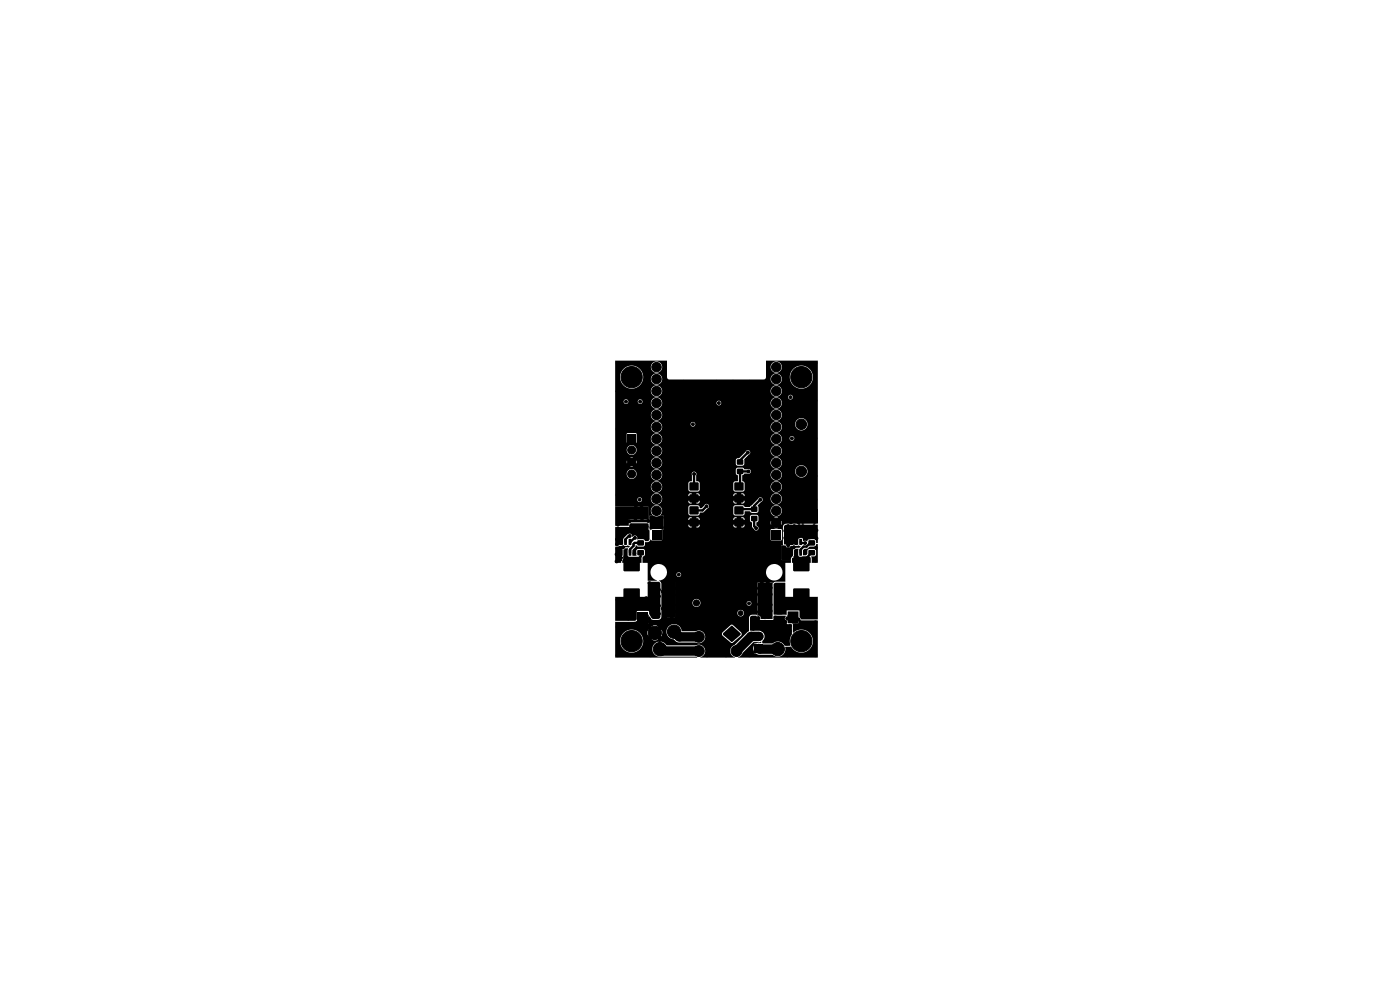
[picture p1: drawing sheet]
<svg xmlns="http://www.w3.org/2000/svg" width="297mm" height="210mm" viewBox="0 0 297 210" stroke-linecap="round" stroke-linejoin="round" font-family="sans-serif">
<g fill="#000">
<path d="M130.5 76.5h11v3.6l.4 .4h20.2l.3-.2h1.1a1.2 1.2 0 0 0 1.4 1.3 1.2 1.2 0 0 0 .8-1.7h1.8l.4 1.3a2.45 2.45 0 0 0 3.9 .4 2.45 2.45 0 0 0-.9-3.9 2.45 2.45 0 0 0-3.4 2.2l-1.8-.1a1.2 1.2 0 0 0-1.3-.6 1.2 1.2 0 0 0-.9 1.1h-1.1l.1-2.5h1v.2a1.2 1.2 0 0 0 1.8 .9 1.2 1.2 0 0 0 0-2.1 1.2 1.2 0 0 0-1.8 1h-1v-1.3h11v31.5h-6.7v2.8h6.7v.2l-6.7 .1-.6 .3-.1 4 .2 .3-.6 .1v2.9l2 .1 .1-.1v.7h-1.2v3.9l-2.2 .1-.3 .2-.2 .5v-.5h-3.2v7l-.3-.2h-.8l-.5 .2-.2 .5v2.8l-3 2.9a1.38 1.38 0 0 0-1 1.4 1.38 1.38 0 0 0 1 1.2h-7.3a1.36 1.36 0 0 0 .9-1.8 1.36 1.36 0 0 0-1.9-.7h-6.2a1.63 1.63 0 0 0-2.9 .1 1.63 1.63 0 0 0 1.8 2.3h7.3l.3 .1-17.4 .1v-3.6h1l.2 1a2.45 2.45 0 0 0 3.7 1.1 2.45 2.45 0 0 0 .2-3.9h1.7l.2 .9 .5-.5 .7 .7-.5 .5 .6 .2 .8-.2-.5-.5 .7-.7 .5 .5 .2-1.1h.9v.2a1.65 1.65 0 0 0 1.5 1.5l.6 .5 .5 .2h3.6a1.35 1.35 0 0 0 1.6-.2 1.35 1.35 0 0 0 .2-1.6h3.8l.1 .4 1.9 1.5 2-1.5 .1-.4-.1-.4-1.9-1.6-2 1.6-.1 .4-3.8-.1a1.36 1.36 0 0 0-1.8-.5h-2.9a1.64 1.64 0 0 0-1.7-1.5 1.64 1.64 0 0 0-1.6 1.5h-.9l-.2-.4-.5 .5-.2-.3-.5-.4 .5-.5-.6-.2-.8 .2 .5 .5-.7 .7-.5-.5-.2 .6h-1.7l-.6-.3a2.45 2.45 0 0 0-3.5 2.1h-1v-4h4.2l.4-.2 .2-.5v1.1h2.2v-2.1l.7 1.2 1.4 .1 .5-.2 .2-.4h2.9v-.9h13.2a.7 .7 0 0 0 1 .7 .7 .7 0 0 0 .2-1.2 .7 .7 0 0 0-1.2 .4v.1h-13.2v-2.2h3.7a.85 .85 0 0 0 .8 1 .85 .85 0 0 0 .9-.9h9.8v.3a.5 .5 0 0 0 .8 .2 .5 .5 0 0 0-.1-.8 .5 .5 0 0 0-.7 .3h-9.8v-.1a.85 .85 0 0 0-.9-.8 .85 .85 0 0 0-.8 .8h-3.7v-4.3h-2.4v7.4h-.5v-7l-.1-.4-.4-.3a1.91 1.91 0 0 0 1.6-1.4h2.1v.2a.51 .51 0 0 0 .8 .3 .51 .51 0 0 0 0-.8h18.2a1.75 1.75 0 0 0 2.7 1.4 1.75 1.75 0 0 0 0-3 1.75 1.75 0 0 0-2.7 1.4v.2l-18.6-.1-.4 .4-2-.1a1.77 1.77 0 0 0-1.5-2 1.77 1.77 0 0 0-2 1.4 1.77 1.77 0 0 0 1.4 2.1h-2v-3.8h-1.1l.1-1.3 .4-.4-.1-1.1-.3-.2-1.3 .2-.1 .2v1.1h-.8v-1.2l.6-.6 .1-.5 .4 .3h1.3l.2-.3v-.6l.8-.1 .4-.5 .3 .2h2.1v-2.3h.4v-.8h5.2l.4 .4h1.7l.3-.4h7.2l.3 .4h1.7l.4-.4v-.2h-.7v.6h-1v-.6h-.7v.2h-7.2v-.2h-.7v.6h-1v-.6h-.7v.2h-5.2v-1.4h5.2v.2h2.4v-.2h7.2v.2h2.4l-.1-.3-.3-.3h-.3v.6h-1v-.6l-.5 .1-.2 .3h-7.2l-.2-.3-.5-.1v.6h-1v-.6l-.4 .1-.3 .3h-5.2v-.5h18.3v.8l.4 .4 .1 1 .4 .4a.5 .5 0 0 0 .8 .2h2.7v2.2h2.3l.1-.1-.1-2.2-2.1-.1-.2 .2h-2.7l.1-.4h4.2l-.4-.4-.4 .4h-3.4l-.4-.6v-.5l3-.1v.5l.4-.5h.3l.1 .4a.51 .51 0 0 0 .5 .2 .51 .51 0 0 0 .4-.5h.2l.4 .4v-.8l-.4 .4h-.2a.51 .51 0 0 0-.5-.5 .51 .51 0 0 0-.5 .4h-.3l-.4-.3v.3h-3l.4-.2v-.8h3.4l.4 .4 .4-.4h-4.2v-.4l-.4-.2h-1l-.4 .4h-18.3v-.2h-.9a1.2 1.2 0 0 0 .3-1.8h5.8v1.4l.4 .4 1.8-.1 .3-.6 .8-.1 1.1-1h5.2v1.4l.4 .4 1.7-.1 .3-.3v-.5h1.1l.4 .3h1l.4-.2v-.3h2.6a1.2 1.2 0 0 0 1.6 1.2 1.2 1.2 0 0 0 .4-2.1 1.2 1.2 0 0 0-2 .7v.2h-2.6v-.7l-.2-.4 1-.9v-.6h1.8v.2a1.2 1.2 0 0 0 1.8 .9 1.2 1.2 0 0 0 0-2 1.2 1.2 0 0 0-1.8 .9h-1.8a.51 .51 0 0 0-.9 .2l-1.7 1.6h-1.1l-.4-.3h-1.7l-.3 .4-5.2-.1a.51 .51 0 0 0-.4-.6 .51 .51 0 0 0-.6 .3l-.6 .6h-.3l-.1-.4-.4-.2h-1.6l-.4 .4h-5.8a1.2 1.2 0 0 0-1.9 0 1.2 1.2 0 0 0 .4 1.8h-.9v1.7l-.1-.2-.4-.1h-3.4l-.4 .1-.1 .3v-1h4.1v-2.8h-7v-1.5h4.7v.2a.5 .5 0 0 0 .7 .4 .5 .5 0 0 0 .2-.8h2v.2a1.2 1.2 0 0 0 .9 1.1 1.2 1.2 0 0 0 1.3-.6h5.7l.4 .4h1.7l.3-.4h7.2l.3 .4h1.7l.3-.2 .1-.4h-.7v.6h-1v-.6h-.7v.2h-7.2v-.2h-.7v.6h-1v-.6h-.7v.2h-5.7l.2-.7-.3-.7h5.8v.2h2.4v-.2h7.2v.2h2.4v-.2l-.4-.4h-.3v.6h-1v-.6l-.5 .1-.2 .3h-7.2l-.2-.3-.5-.1v.6h-1v-.6l-.4 .1-.3 .3h-5.8a1.2 1.2 0 0 0-1.3-.3 1.2 1.2 0 0 0-.8 1h-2l-.5-.2-.4 .4h-4.7v-2.7h7.6a1.2 1.2 0 0 0 1.5 1.2 1.2 1.2 0 0 0 .6-1.9h5.8v1.4l.4 .4h1.6l.3-.1 .1-.3v-1.4h7.2v1.4l.4 .4 1.7-.1 .3-.3v-.7h5.5a1.2 1.2 0 0 0 1.6 1.2 1.2 1.2 0 0 0 .4-2 1.2 1.2 0 0 0-2 .6v.2h-5.5l-.1-.9-.4-.3v-1.2l.3-.2h5.7a1.2 1.2 0 0 0 1.6 1.3 1.2 1.2 0 0 0 .4-2h3.2v.2a1.31 1.31 0 0 0 2 1 1.31 1.31 0 0 0 0-2.2 1.31 1.31 0 0 0-2 1l-3.2-.1a1.2 1.2 0 0 0-1.3-.2 1.2 1.2 0 0 0-.7 1h-5.7l.1-.1h.7a.51 .51 0 0 0 .7-.5 .51 .51 0 0 0-.7-.5h-.7l-.4-.3-1.3 .1-.1 1.1 .4 .4v1.3h-.7l-.2 .4h-7.2l-.2-.4h-.5v-1.3a.51 .51 0 0 0-.4-.8 .51 .51 0 0 0-.5 .8v1.3h-.5l-.3 .4h-5.8a1.2 1.2 0 0 0-1.3-.4 1.2 1.2 0 0 0-.8 1.1h-7.6v-2.8h2.4v.2a1.06 1.06 0 0 0 1.1 1 1.06 1.06 0 0 0 1.1-1h3v.2a1.2 1.2 0 0 0 1.8 1 1.2 1.2 0 0 0 0-2.1 1.2 1.2 0 0 0-1.8 .9h-3v-.2a1.06 1.06 0 0 0-1.1-.9 1.06 1.06 0 0 0-1.1 .9h-2.4v-1.4h3.8l-.3-.3-.3 .3h-3.2v-1.1h2.4l.1 .4 .2-.4h.3l.2 .5a.5 .5 0 0 0 .5 .1 .5 .5 0 0 0 .3-.5l.5 .3 .1-.2h3v.2a1.2 1.2 0 0 0 1.5 1 1.2 1.2 0 0 0 .7-1.7h15.8v.8l.4 .4h1.2l.2-.2v-.5h5.6v.2a1.2 1.2 0 0 0 1.8 .9 1.2 1.2 0 0 0 0-2 1.2 1.2 0 0 0-1.8 .9h-5.6v-.7l.9-.9a.51 .51 0 0 0 .4-.4 .51 .51 0 0 0-.3-.5h4.6v.1a1.2 1.2 0 0 0 1.8 1 1.2 1.2 0 0 0 0-2.1 1.2 1.2 0 0 0-1.8 1l-5-.1-1.7 1.7h-.5l-.2 .4h-15.8a1.2 1.2 0 0 0-1.3-.6 1.2 1.2 0 0 0-.9 1.1h-3l-.1-.4-.5 .3-.2-.4a.5 .5 0 0 0-.8 .3h-.3l-.2-.2-.1 .2h-2.4v-.9h3.2l.3 .3 .3-.3h-3.8v-1.6h2.4a1.06 1.06 0 0 0 1 1.1 1.06 1.06 0 0 0 1.2-.9h3v.1a1.2 1.2 0 0 0 1.8 1 1.2 1.2 0 0 0 0-2.1 1.2 1.2 0 0 0-1.8 1h-3v-.2a1.06 1.06 0 0 0-1.1-1 1.06 1.06 0 0 0-1.1 1h-2.4v-3.3h2.4v1.7l.2 .2h1.8l.2-1h3v.2a1.2 1.2 0 0 0 1.3 1.1 1.2 1.2 0 0 0 1.1-1.3h23v.2a1.2 1.2 0 0 0 1.3 1.1 1.2 1.2 0 0 0 1.1-1.4h1.6v.2a.5 .5 0 0 0 .8 .3 .5 .5 0 0 0 0-.8 .5 .5 0 0 0-.8 .3l-1.7-.1a1.2 1.2 0 0 0-1.2-.9 1.2 1.2 0 0 0-1.1 1.1h-23l-.1-.2a1.2 1.2 0 0 0-1.2-.9 1.2 1.2 0 0 0-1.1 1.1h-3v-.9l-.2-.2-4.4 .2v-1.6h7.6a1.2 1.2 0 0 0 1.5 1.2 1.2 1.2 0 0 0 .7-1.8h6.2l.1 .4 .3 .2h16.6a1.2 1.2 0 0 0 1.5 1.2 1.2 1.2 0 0 0 .7-1.8h3v.2a1.31 1.31 0 0 0 2 1 1.31 1.31 0 0 0 0-2.2 1.31 1.31 0 0 0-2 1l-3.1-.1a1.2 1.2 0 0 0-1.3-.4 1.2 1.2 0 0 0-.8 1.1h-16.3a.5 .5 0 0 0 .1-.9 .5 .5 0 0 0-.8 .3h-6.2l-.1-.1a1.2 1.2 0 0 0-1.3-.4 1.2 1.2 0 0 0-.8 1.1h-7.6v-2.6h7.6v.2a1.2 1.2 0 0 0 1.3 1.1 1.2 1.2 0 0 0 1.1-1.3h23v.2a1.2 1.2 0 0 0 1.8 1 1.2 1.2 0 0 0 0-2.1 1.2 1.2 0 0 0-1.8 .9h-23l-.1-.1a1.2 1.2 0 0 0-1.2-1 1.2 1.2 0 0 0-1.1 1.1h-7.6v-2.8h1.8v.2a.5 .5 0 0 0 .6 .4 .5 .5 0 0 0 .4-.6h2v.2a.51 .51 0 0 0 .4 .4 .51 .51 0 0 0 .6-.3h1.8v.2a1.2 1.2 0 0 0 1.3 1.1 1.2 1.2 0 0 0 1.1-1.3h11.5v.2a.5 .5 0 0 0 .6 .4 .5 .5 0 0 0 .4-.6h10.5v.2a1.2 1.2 0 0 0 1.8 .9 1.2 1.2 0 0 0 0-2 1.2 1.2 0 0 0-1.8 .9l-10.5-.1a.5 .5 0 0 0-.6-.3 .5 .5 0 0 0-.4 .4h-11.5a1.2 1.2 0 0 0-1.2-1.1 1.2 1.2 0 0 0-1.2 1.1h-1.8a.5 .5 0 0 0-.4-.7 .5 .5 0 0 0-.6 .4l-2-.1a.5 .5 0 0 0-.6-.3 .5 .5 0 0 0-.4 .4h-1.8v-.9h36.7v.1a.51 .51 0 0 0 .8 .4 .51 .51 0 0 0 0-.9 .51 .51 0 0 0-.8 .4h-36.7v-1.3h7.6v.1a1.2 1.2 0 0 0 1.3 1.2 1.2 1.2 0 0 0 1.1-1.3h23v.1a1.2 1.2 0 0 0 1.8 1 1.2 1.2 0 0 0 0-2.1 1.2 1.2 0 0 0-1.8 1h-23l-.1-.2a1.2 1.2 0 0 0-1.2-.9 1.2 1.2 0 0 0-1.1 1.1h-7.6v-3h1l.4 1.3a2.45 2.45 0 0 0 2.6 1.2 2.45 2.45 0 0 0 1.9-2.1h1.7v.2a1.2 1.2 0 0 0 1.8 .9 1.2 1.2 0 0 0 0-2 1.2 1.2 0 0 0-1.8 .9h-1.7l.1-.2a2.43 2.43 0 0 0-1.5-2.3h3.1v.2a1.2 1.2 0 0 0 1.8 .9 1.2 1.2 0 0 0 0-2.1 1.2 1.2 0 0 0-1.8 1l-3.2-.1a2.45 2.45 0 0 0-3.4 2.2h-1zM133.2 92.1h1.6v1.7h-1.6zM156.4 97.5h1.2v1h-1.2zM156.4 99.5h1.2v1h-1.2zM130.5 119.3l.1 .1zM130.5 116v.1zM131.7 119.4l.1-.1zM131.6 112.2h1.4v1.1h-1.4zM131.6 110.1h1.4v1.1h-1.4zM131.5 114.3l.5 .1v1.2l-.5-.1zM131.5 116.6l.5 .1v1.2l-.5-.1zM132.2 115.7h.1z"/>
<path d="M132.4 114.3l.6 .1-.1 1.2-.5-.1zM132.4 116.6l.6 .1-.1 1.2-.5-.1zM130.5 116l1.7-.3 .3 .1 .7-.1 .3 .2-.1 .2h-.8l-.5 .4-.1 2-.3 .9-1.2-.1zM132.3 116.6l.4-.3h.5l-.1 1.5 .3 .3 2.5 .1 .2 .3v.9h-4.1l.2-.8zM133.1 115.7h.2zM130.5 111.5h2.9zM133.3 116.1h.2zM133.4 115.8l.3 .1-.2 .1zM133.4 114.3l.5 .1v1.2l-.5-.1zM133.4 116.6l.5 .1v1.2l-.5-.1zM132.3 118.9l3.3-.1 .2 .3-.1 1.9-.2 .2h-3.1l-.2-.2zM134.7 108.2h1.6v1.2h-1.6z"/>
<path d="M134.7 111.4h1.6v1.2h-1.6zM135.2 114.6h1.4v1.1h-1.4zM135.2 116.7h1.4v1.1h-1.4zM130.5 111.8h3l.1-.7 .3-.1 3.7 .1v1.2l.2 .2-.1 2.1-.3 .2h-.5l-.4-.4h-1.4a.54 .54 0 0 0-.1-.7 .54 .54 0 0 0-.7 0l-.2 .2a.54 .54 0 0 0-.1-.6 .54 .54 0 0 0-.6-.1l-1.1 1-.1 1.3-.9 .1-.4 .2-.4-.1zM130.5 107.4h7v2.8h-4.1v1.3h-2.9zM137.8 112.3h.3l-.1 .2zM137.8 109.4l1.4 .2 1.6-.2v2.9h-3zM139.4 109.5h.2zM138.3 112.4h2v2h-2zM146.3 102.4h1.9v1.6h-1.9zM146.3 104.9h1.9v1.6h-1.9zM146.3 107.5h1.9v1.6h-1.9z"/>
<path d="M146.3 110h1.9v1.6h-1.9zM155.8 110h1.9v1.6h-1.9zM155.8 107.5h1.9v1.6h-1.9zM155.8 104.9h1.9v1.6h-1.9zM155.8 102.4h1.9v1.6h-1.9zM159.4 109.5h1.2v1h-1.2zM159.4 107.5h1.2v1h-1.2zM163.7 112.4h2v2h-2zM165.7 115.8l1-.1a.58 .58 0 0 0 .5 .5 .58 .58 0 0 0 .6-.4l1.6-.1 .4 .2-.3 .3h-.8l-.4 .3-.1 1.3-.5 1h-1.9l-.1-.1zM166.4 111.4l.4-.1h6.7v3.9h-.4v-.6l-.3-.2h-1.2l-.4 .5-.3-.2h-.5l-.2-.5-.5-.1-.3 .2-.1 1.2-.2 .1-.7-.1-.9 .3a.32 .32 0 0 1-.3 .2 .32 .32 0 0 1-.3-.3l-.6-.3v-3.6zM168.1 118.1l-.1 .1zM167.7 114.3l.5 .1v1.2l-.5-.1z"/>
<path d="M167.7 116.6l.5 .1v1.2l-.5-.1zM168.6 114.3l.6 .1-.1 1.2-.5-.1zM168.6 116.6l.6 .1-.1 1.2-.5-.1zM167.8 109h1.6v1.2h-1.6zM167.8 112.2h1.6v1.2h-1.6zM168.5 116.6l.3-.2h.6l-.1 1.4 .3 .3 1.9-.1 .3 .1 .2 .4v.9h-4v-1h.3l.1-.5zM169.4 115.7h.1zM169.5 116.2h.1zM169.7 115.8l.2 .1-.2 .1zM169.6 114.3l.5 .1v1.2l-.5-.1zM169.6 116.6l.5 .1v1.2l-.5-.1zM170.8 111.7h1.4v1h-1.4z"/>
<path d="M170.8 109.6h1.4v1h-1.4zM168.3 118.9l3.3-.1 .1 .3v1.9l-.2 .2h-3.1l-.2-.2zM171.5 114.6h1.4v1.1h-1.4zM171.5 116.7h1.4v1.1h-1.4zM170.6 116.4h.7l.5-.4 1.1-.1 .2-.5h.4v4h-1.3l-.1-1.3 .7-.1 .3-.2v-1l-.1-.2-.3-.2-1.2 .1-.2 .3v.7l-.3 .3h-.6v-1.1zM166.8 108h6.7v2.8h-6.7zM132.3 124.9l3.3-.1 .2 .3-.1 1.9-.2 .2h-3.1l-.2-.2zM135.7 128.1h1.4v1.1h-1.4zM135.7 130.2h1.4v1.1h-1.4zM135.3 129.8h2.2v2.5h-2.2zM138 127.8l1-.1 .3 .2v2.3l-.2 .2h-.9l-.2-.1zM138 124.2h1l.3 .1v2.3l-.2 .2-.9 .1-.2-.2z"/>
<path d="M130.5 126.6h6.9v-3.2l2.4 .1 .3 .4v7l-.5 .4h-1.1l-.3-.3a1.42 1.42 0 0 1-.5-1.2l-.1-.2h-2.5v1.7l-.4 .4h-4.2zM141.2 127.8l1-.1 .2 .2v2.3l-.1 .2h-1l-.2-.1zM141.2 124.2h1l.2 .1v2.3l-.1 .2-1 .1-.2-.2zM140.8 123.5h2.4v7.4h-2.4zM153.5 134.3l1.8-1.6 1.7 1.6 .1 .2-1.9 1.7-1.7-1.5zM159.2 130.8l1.2-.2 .2 .2h.2a.34 .34 0 0 1 .4 .2 .34 .34 0 0 1 0 .3l.2 .2h2.5l.2-.1 .1-.8h2.5a.65 .65 0 0 0 .2 1.1l.1 .7 1 .1v2a2.62 2.62 0 0 0-.3 2.4l-.2 .1h-1a1.74 1.74 0 0 0-2.6-.5h-2.1l-.1-.5a1.23 1.23 0 0 0 .5-1.3 1.23 1.23 0 0 0-1.1-.9l-2-.1v-2.6zM161.6 127.7h1l.3 .1v2.3l-.2 .2-.9 .1-.2-.2zM161.6 124.2l1-.1 .3 .1v2.3l-.2 .3h-.9l-.2-.2zM160.1 136.7h1.7v1.7h-1.7zM160.7 123.6h3.2v7.7h-2.5a.51 .51 0 0 0-.1-.6 .51 .51 0 0 0-.6-.1zM163.9 130.2v.5zM164.8 127.7h1l.2 .1v2.3l-.1 .2-1 .1-.2-.2z"/>
<path d="M164.8 124.2l1-.1 .2 .1v2.3l-.1 .3h-1l-.2-.2zM164.2 123.7l.4-.1h2v3h6.9v4.8h-3.6l-.3-.5v-1.4h-2.7l-.1 1-2.7-.1v-6.3zM167.1 130.2v1.6l-.4-.6zM167.6 128h1.4v1.1h-1.4zM167.6 130.1h1.4v1.1h-1.4zM167.1 129.7h2.3v2.5h-2.3zM156.6 139.4l.5-.3 .4-.6 2.4-2.3h1.6l-.1 .2-.5-.1-.9 .3-.2 1 .2 .9 1.1 .4h2.8a1.66 1.66 0 0 0 2 .2 1.66 1.66 0 0 0 .7-1.9h1.3a2.45 2.45 0 0 0 3.5 .8 2.45 2.45 0 0 0 .4-3.6 2.45 2.45 0 0 0-3.6-.2v-1.7l-.3-.3h1.5v-1.3l.5 .7h3.6v7.9zM168.3 124.9l3.3-.1 .1 .3v1.9l-.2 .2h-3.1l-.2-.2z"/>
</g>
<g fill="#000" stroke="#000" stroke-width=".21">
<circle cx="131" cy="77" r=".3"/>
<circle cx="134" cy="80" r="2.25"/>
<circle cx="137" cy="77" r=".3"/>
<circle cx="139.3" cy="77.9" r="1"/>
<circle cx="141" cy="77" r=".3"/>
<circle cx="163" cy="78.3" r=".3"/>
<circle cx="163" cy="77" r=".3"/>
<circle cx="164.7" cy="77.9" r="1"/>
<circle cx="166.4" cy="79.1" r=".3"/>
<circle cx="166.4" cy="77" r=".3"/>
<circle cx="170" cy="80" r="2.25"/>
<circle cx="173" cy="77" r=".3"/>
<circle cx="131" cy="91" r=".3"/>
<circle cx="131" cy="83" r=".3"/>
<circle cx="132.8" cy="85.2" r=".3"/>
<circle cx="134" cy="95.5" r=".85"/>
<circle cx="134" cy="98" r=".85"/>
<circle cx="135.8" cy="85.2" r=".3"/>
<circle cx="139.3" cy="83" r="1"/>
<circle cx="139.3" cy="88" r="1"/>
<circle cx="139.3" cy="95.7" r="1"/>
<circle cx="139.3" cy="85.5" r="1"/>
<circle cx="139.3" cy="80.4" r="1"/>
<circle cx="139.3" cy="98.2" r="1"/>
<circle cx="139.3" cy="90.6" r="1"/>
<circle cx="139.3" cy="93.1" r="1"/>
<circle cx="141" cy="81" r=".3"/>
<circle cx="141" cy="97" r=".3"/>
<circle cx="141" cy="84.3" r=".3"/>
<circle cx="141" cy="92" r=".3"/>
<circle cx="141" cy="86.4" r=".3"/>
<circle cx="145" cy="81" r=".3"/>
<circle cx="146" cy="93" r=".3"/>
<circle cx="146.7" cy="98.5" r=".3"/>
<circle cx="147" cy="90" r=".3"/>
<circle cx="147" cy="84" r=".3"/>
<circle cx="147" cy="87" r=".3"/>
<circle cx="151" cy="94" r=".3"/>
<circle cx="152" cy="81" r=".3"/>
<circle cx="152.5" cy="85.5" r=".3"/>
<circle cx="155.5" cy="81" r=".3"/>
<circle cx="155.5" cy="89" r=".3"/>
<circle cx="156" cy="96" r=".3"/>
<circle cx="157" cy="87" r=".3"/>
<circle cx="157.5" cy="94.5" r=".3"/>
<circle cx="158" cy="91.5" r=".3"/>
<circle cx="158.7" cy="96" r=".3"/>
<circle cx="159" cy="81" r=".3"/>
<circle cx="162" cy="81" r=".3"/>
<circle cx="162" cy="89" r=".3"/>
<circle cx="164.7" cy="98.2" r="1"/>
<circle cx="164.7" cy="90.6" r="1"/>
<circle cx="164.7" cy="88" r="1"/>
<circle cx="164.7" cy="85.5" r="1"/>
<circle cx="164.7" cy="83" r="1"/>
<circle cx="164.7" cy="95.7" r="1"/>
<circle cx="164.7" cy="93.1" r="1"/>
<circle cx="164.7" cy="80.4" r="1"/>
<circle cx="166.2" cy="97" r=".3"/>
<circle cx="166.2" cy="91.9" r=".3"/>
<circle cx="167" cy="95" r=".3"/>
<circle cx="167.7" cy="84.3" r=".3"/>
<circle cx="168" cy="93" r=".3"/>
<circle cx="170" cy="90" r="1.11"/>
<circle cx="170" cy="100" r="1.11"/>
<circle cx="173" cy="85" r=".3"/>
<circle cx="173" cy="93" r=".3"/>
<circle cx="130.8" cy="119.1" r=".3"/>
<circle cx="130.8" cy="117.6" r=".3"/>
<circle cx="130.9" cy="114.4" r=".3"/>
<circle cx="130.9" cy="115.5" r=".3"/>
<circle cx="131" cy="116.4" r=".3"/>
<circle cx="131" cy="105" r=".3"/>
<circle cx="131.1" cy="112.2" r=".3"/>
<circle cx="131.1" cy="110.2" r=".3"/>
<circle cx="131.1" cy="111.3" r=".3"/>
<circle cx="131.1" cy="113.1" r=".3"/>
<circle cx="131.6" cy="109.5" r=".3"/>
<circle cx="131.7" cy="118.4" r=".3"/>
<circle cx="131.8" cy="113.8" r=".3"/>
<circle cx="132.2" cy="116.1" r=".3"/>
<circle cx="133" cy="109.5" r=".3"/>
<circle cx="133.5" cy="110.6" r=".3"/>
<circle cx="133.6" cy="113.7" r=".3"/>
<circle cx="133.8" cy="112.6" r=".3"/>
<circle cx="133.9" cy="111.5" r=".3"/>
<circle cx="134" cy="100.5" r=".85"/>
<circle cx="134.1" cy="108.2" r=".3"/>
<circle cx="134.1" cy="109.4" r=".3"/>
<circle cx="134.6" cy="117.4" r=".3"/>
<circle cx="134.7" cy="114.1" r=".3"/>
<circle cx="134.8" cy="110" r=".3"/>
<circle cx="134.9" cy="107.6" r=".3"/>
<circle cx="135.2" cy="113.2" r=".3"/>
<circle cx="135.7" cy="106" r=".3"/>
<circle cx="135.8" cy="113.9" r=".3"/>
<circle cx="136.1" cy="107.6" r=".3"/>
<circle cx="136.2" cy="110" r=".3"/>
<circle cx="136.4" cy="113.2" r=".3"/>
<circle cx="137" cy="109.5" r=".3"/>
<circle cx="137" cy="108.1" r=".3"/>
<circle cx="137.2" cy="111.7" r=".3"/>
<circle cx="137.2" cy="112.8" r=".3"/>
<circle cx="137.3" cy="114.2" r=".3"/>
<circle cx="137.5" cy="110.5" r=".3"/>
<circle cx="138.2" cy="111.9" r=".3"/>
<circle cx="138.2" cy="109.8" r=".3"/>
<circle cx="139.3" cy="103.3" r="1"/>
<circle cx="139.3" cy="108.4" r="1"/>
<circle cx="139.3" cy="110.9" r="1"/>
<circle cx="139.3" cy="100.7" r="1"/>
<circle cx="139.3" cy="105.8" r="1"/>
<circle cx="140" cy="118" r=".3"/>
<circle cx="140.4" cy="111.9" r=".3"/>
<circle cx="140.4" cy="109.8" r=".3"/>
<circle cx="141" cy="100.9" r=".3"/>
<circle cx="141" cy="114.5" r=".3"/>
<circle cx="141" cy="107.1" r=".3"/>
<circle cx="142.7" cy="113.5" r=".3"/>
<circle cx="143.9" cy="108.2" r=".3"/>
<circle cx="143.9" cy="104.4" r=".3"/>
<circle cx="144" cy="112.1" r=".3"/>
<circle cx="145" cy="116.3" r=".3"/>
<circle cx="147.1" cy="114.2" r=".3"/>
<circle cx="147.1" cy="115.9" r=".3"/>
<circle cx="147.2" cy="100.5" r=".3"/>
<circle cx="149" cy="104.5" r=".3"/>
<circle cx="149" cy="109.5" r=".3"/>
<circle cx="149.9" cy="107.4" r=".3"/>
<circle cx="151" cy="110" r=".3"/>
<circle cx="152" cy="117" r=".3"/>
<circle cx="152.5" cy="100.5" r=".3"/>
<circle cx="154.5" cy="114" r=".3"/>
<circle cx="155" cy="109.5" r=".3"/>
<circle cx="155" cy="104.5" r=".3"/>
<circle cx="157.5" cy="116.5" r=".3"/>
<circle cx="158.5" cy="109.5" r=".3"/>
<circle cx="158.8" cy="100" r=".3"/>
<circle cx="159" cy="114" r=".3"/>
<circle cx="160.4" cy="112.1" r=".3"/>
<circle cx="161" cy="118" r=".3"/>
<circle cx="161.3" cy="106" r=".3"/>
<circle cx="164.7" cy="110.9" r="1"/>
<circle cx="164.7" cy="108.4" r="1"/>
<circle cx="164.7" cy="100.7" r="1"/>
<circle cx="164.7" cy="105.8" r="1"/>
<circle cx="164.7" cy="103.3" r="1"/>
<circle cx="166.3" cy="117.3" r=".3"/>
<circle cx="166.3" cy="116.5" r=".3"/>
<circle cx="166.6" cy="112.6" r=".3"/>
<circle cx="166.6" cy="114.1" r=".3"/>
<circle cx="167" cy="104" r=".3"/>
<circle cx="167.1" cy="110.3" r=".3"/>
<circle cx="167.1" cy="117.6" r=".3"/>
<circle cx="167.1" cy="109" r=".3"/>
<circle cx="167.2" cy="115.7" r=".3"/>
<circle cx="167.2" cy="111.6" r=".3"/>
<circle cx="167.2" cy="116.5" r=".3"/>
<circle cx="167.4" cy="118.2" r=".3"/>
<circle cx="167.4" cy="113.8" r=".3"/>
<circle cx="167.8" cy="110.8" r=".3"/>
<circle cx="167.9" cy="108.4" r=".3"/>
<circle cx="168.4" cy="116.1" r=".3"/>
<circle cx="168.5" cy="111.6" r=".3"/>
<circle cx="169.3" cy="108.4" r=".3"/>
<circle cx="169.4" cy="110.8" r=".3"/>
<circle cx="169.5" cy="113.8" r=".3"/>
<circle cx="169.6" cy="111.6" r=".3"/>
<circle cx="170" cy="108.9" r=".3"/>
<circle cx="170.1" cy="113.2" r=".3"/>
<circle cx="170.1" cy="112.4" r=".3"/>
<circle cx="170.1" cy="109.8" r=".3"/>
<circle cx="170.3" cy="110.7" r=".3"/>
<circle cx="170.3" cy="111.6" r=".3"/>
<circle cx="170.8" cy="114.2" r=".3"/>
<circle cx="170.8" cy="115.2" r=".3"/>
<circle cx="170.8" cy="117.3" r=".3"/>
<circle cx="170.9" cy="108.9" r=".3"/>
<circle cx="171.1" cy="113.3" r=".3"/>
<circle cx="171.7" cy="114" r=".3"/>
<circle cx="172.1" cy="108.9" r=".3"/>
<circle cx="172.5" cy="113.1" r=".3"/>
<circle cx="172.7" cy="111.6" r=".3"/>
<circle cx="172.8" cy="109.5" r=".3"/>
<circle cx="172.8" cy="110.7" r=".3"/>
<circle cx="173" cy="118.9" r=".3"/>
<circle cx="173" cy="101" r=".3"/>
<circle cx="173" cy="106" r=".3"/>
<circle cx="173.1" cy="116.2" r=".3"/>
<circle cx="173.2" cy="112.5" r=".3"/>
<circle cx="173.2" cy="114.2" r=".3"/>
<circle cx="131" cy="139" r=".3"/>
<circle cx="131" cy="133" r=".3"/>
<circle cx="131" cy="127.2" r=".3"/>
<circle cx="131.1" cy="128.9" r=".3"/>
<circle cx="131.1" cy="130.2" r=".3"/>
<circle cx="132" cy="131.1" r=".3"/>
<circle cx="132" cy="127.9" r=".3"/>
<circle cx="132.8" cy="129.5" r="1.24"/>
<circle cx="133.3" cy="131.2" r=".3"/>
<circle cx="133.4" cy="127.7" r=".3"/>
<circle cx="134" cy="136" r="2.25"/>
<circle cx="134.3" cy="130.5" r=".3"/>
<circle cx="134.4" cy="128.7" r=".3"/>
<circle cx="135.1" cy="127.9" r=".3"/>
<circle cx="135.1" cy="129.2" r=".3"/>
<circle cx="135.5" cy="131.9" r=".3"/>
<circle cx="136.4" cy="131.9" r=".3"/>
<circle cx="136.4" cy="127.5" r=".3"/>
<circle cx="137.1" cy="126.9" r=".3"/>
<circle cx="137.1" cy="134.9" r=".3"/>
<circle cx="137.1" cy="133.6" r=".3"/>
<circle cx="137.3" cy="131.9" r=".3"/>
<circle cx="137.7" cy="131.3" r=".3"/>
<circle cx="137.8" cy="123.7" r=".3"/>
<circle cx="137.8" cy="127.3" r=".3"/>
<circle cx="138" cy="139" r=".3"/>
<circle cx="138.2" cy="136" r=".3"/>
<circle cx="138.2" cy="132.5" r=".3"/>
<circle cx="138.8" cy="130.9" r=".3"/>
<circle cx="138.9" cy="134.2" r="1.41"/>
<circle cx="139.5" cy="127.3" r=".3"/>
<circle cx="139.6" cy="123.9" r=".3"/>
<circle cx="139.7" cy="132.5" r=".3"/>
<circle cx="139.8" cy="125.1" r=".3"/>
<circle cx="139.8" cy="128.5" r=".3"/>
<circle cx="139.8" cy="130.2" r=".3"/>
<circle cx="139.8" cy="126.5" r=".3"/>
<circle cx="139.9" cy="135.8" r=".3"/>
<circle cx="140" cy="137.7" r="1.42"/>
<circle cx="140.6" cy="129.1" r=".3"/>
<circle cx="140.6" cy="125.5" r=".3"/>
<circle cx="140.6" cy="133.5" r=".3"/>
<circle cx="140.8" cy="134.7" r=".3"/>
<circle cx="140.9" cy="127.3" r=".3"/>
<circle cx="141.1" cy="130.9" r=".3"/>
<circle cx="142.4" cy="123.6" r=".3"/>
<circle cx="142.5" cy="130.9" r=".3"/>
<circle cx="142.6" cy="127.3" r=".3"/>
<circle cx="143" cy="134" r="1.42"/>
<circle cx="143" cy="126.2" r=".3"/>
<circle cx="143" cy="129.7" r=".3"/>
<circle cx="143" cy="128.4" r=".3"/>
<circle cx="143" cy="124.8" r=".3"/>
<circle cx="144" cy="121.9" r=".3"/>
<circle cx="145" cy="131" r=".3"/>
<circle cx="147" cy="124" r=".3"/>
<circle cx="147" cy="133" r=".3"/>
<circle cx="147.7" cy="127.9" r=".65"/>
<circle cx="148.3" cy="138.1" r="1.15"/>
<circle cx="148.3" cy="135.1" r="1.15"/>
<circle cx="149" cy="129" r=".3"/>
<circle cx="149.4" cy="126.8" r=".3"/>
<circle cx="150" cy="139" r=".3"/>
<circle cx="150.7" cy="126.8" r=".3"/>
<circle cx="151" cy="130.6" r=".3"/>
<circle cx="151" cy="122" r=".3"/>
<circle cx="152" cy="134" r=".3"/>
<circle cx="153" cy="127" r=".3"/>
<circle cx="153" cy="129.5" r=".3"/>
<circle cx="154" cy="139" r=".3"/>
<circle cx="154.1" cy="134.5" r=".3"/>
<circle cx="155" cy="120" r=".3"/>
<circle cx="155.2" cy="134.5" r=".65"/>
<circle cx="155.2" cy="135.6" r=".3"/>
<circle cx="155.2" cy="133.4" r=".3"/>
<circle cx="156.2" cy="138.1" r="1.15"/>
<circle cx="156.4" cy="134.5" r=".3"/>
<circle cx="157" cy="123" r=".3"/>
<circle cx="157" cy="126" r=".3"/>
<circle cx="157.1" cy="130.1" r=".5"/>
<circle cx="157.2" cy="128.9" r=".3"/>
<circle cx="157.3" cy="132.4" r=".3"/>
<circle cx="158.9" cy="128" r=".3"/>
<circle cx="159" cy="139" r=".3"/>
<circle cx="159.5" cy="132.5" r=".3"/>
<circle cx="159.8" cy="133.4" r=".3"/>
<circle cx="159.8" cy="131.5" r=".3"/>
<circle cx="160.9" cy="131.1" r=".3"/>
<circle cx="161" cy="129.8" r=".3"/>
<circle cx="161" cy="126.1" r=".3"/>
<circle cx="161" cy="128.2" r=".3"/>
<circle cx="161" cy="124.8" r=".3"/>
<circle cx="161" cy="132.5" r=".85"/>
<circle cx="161" cy="135" r=".85"/>
<circle cx="161.4" cy="127.2" r=".3"/>
<circle cx="161.6" cy="123.5" r=".3"/>
<circle cx="161.8" cy="133.6" r=".3"/>
<circle cx="162" cy="130.9" r=".3"/>
<circle cx="162.3" cy="131.9" r=".3"/>
<circle cx="162.4" cy="136" r=".3"/>
<circle cx="162.9" cy="123.5" r=".3"/>
<circle cx="163" cy="130.9" r=".3"/>
<circle cx="163" cy="127.2" r=".3"/>
<circle cx="163.5" cy="129.6" r=".3"/>
<circle cx="163.5" cy="126.1" r=".3"/>
<circle cx="163.5" cy="128.3" r=".3"/>
<circle cx="163.5" cy="124.7" r=".3"/>
<circle cx="163.6" cy="133.6" r=".3"/>
<circle cx="163.7" cy="136" r=".3"/>
<circle cx="164.1" cy="132.3" r=".3"/>
<circle cx="164.2" cy="135" r=".3"/>
<circle cx="164.5" cy="131" r=".3"/>
<circle cx="165" cy="137.7" r="1.42"/>
<circle cx="165.2" cy="131.6" r=".3"/>
<circle cx="165.6" cy="135.6" r=".3"/>
<circle cx="165.6" cy="133.6" r="1.41"/>
<circle cx="166.6" cy="131.9" r=".3"/>
<circle cx="167" cy="139" r=".3"/>
<circle cx="167" cy="131.2" r=".3"/>
<circle cx="167" cy="136.5" r=".3"/>
<circle cx="167.1" cy="134.9" r=".3"/>
<circle cx="167.6" cy="132.8" r=".3"/>
<circle cx="167.6" cy="131.8" r=".3"/>
<circle cx="167.6" cy="133.8" r=".3"/>
<circle cx="168.7" cy="131.8" r=".3"/>
<circle cx="169.4" cy="131.4" r=".3"/>
<circle cx="170" cy="136" r="2.25"/>
<circle cx="171.3" cy="129.3" r="1.24"/>
<circle cx="173" cy="132" r=".3"/>
<circle cx="173" cy="139" r=".3"/>
</g>
<g fill="none" stroke="#000" stroke-width=".5">
<path d="M158.7 96l-1.7 1.7v.3M133.6 113.7h-.2l-.7 .7v.6M134.6 114.1l-1 .9M135.9 115.2h-1.3l-.2 .2v.4l-.8 .8v.6M135.9 117.2v.9l-1.9 1.9M147.2 100.6v2.6M147.2 100.6h.1M149.9 107.4l-.9 .9h-1.8M158.8 100h-1.8v3l-.2 .2M160 110v1.6l.4 .5M161.3 106l-1.3 1.3v.7h-3l-.2 .3M169.8 115l.3 .2h.7"/>
<path d="M172.2 115.2h-.3l-.8 .8h-.6l-.7 .6v.6M172.2 117.2l-2.2 2.2v.6"/>
</g>
<path d="M140 137.7l.4 .4h7.8M143 134l1.1 1.1h4.1M161 135h-1.7l-3.1 3.1M161 137.5l.2 .2h3.8" fill="none" stroke="#000" stroke-width="2"/>
</svg>
